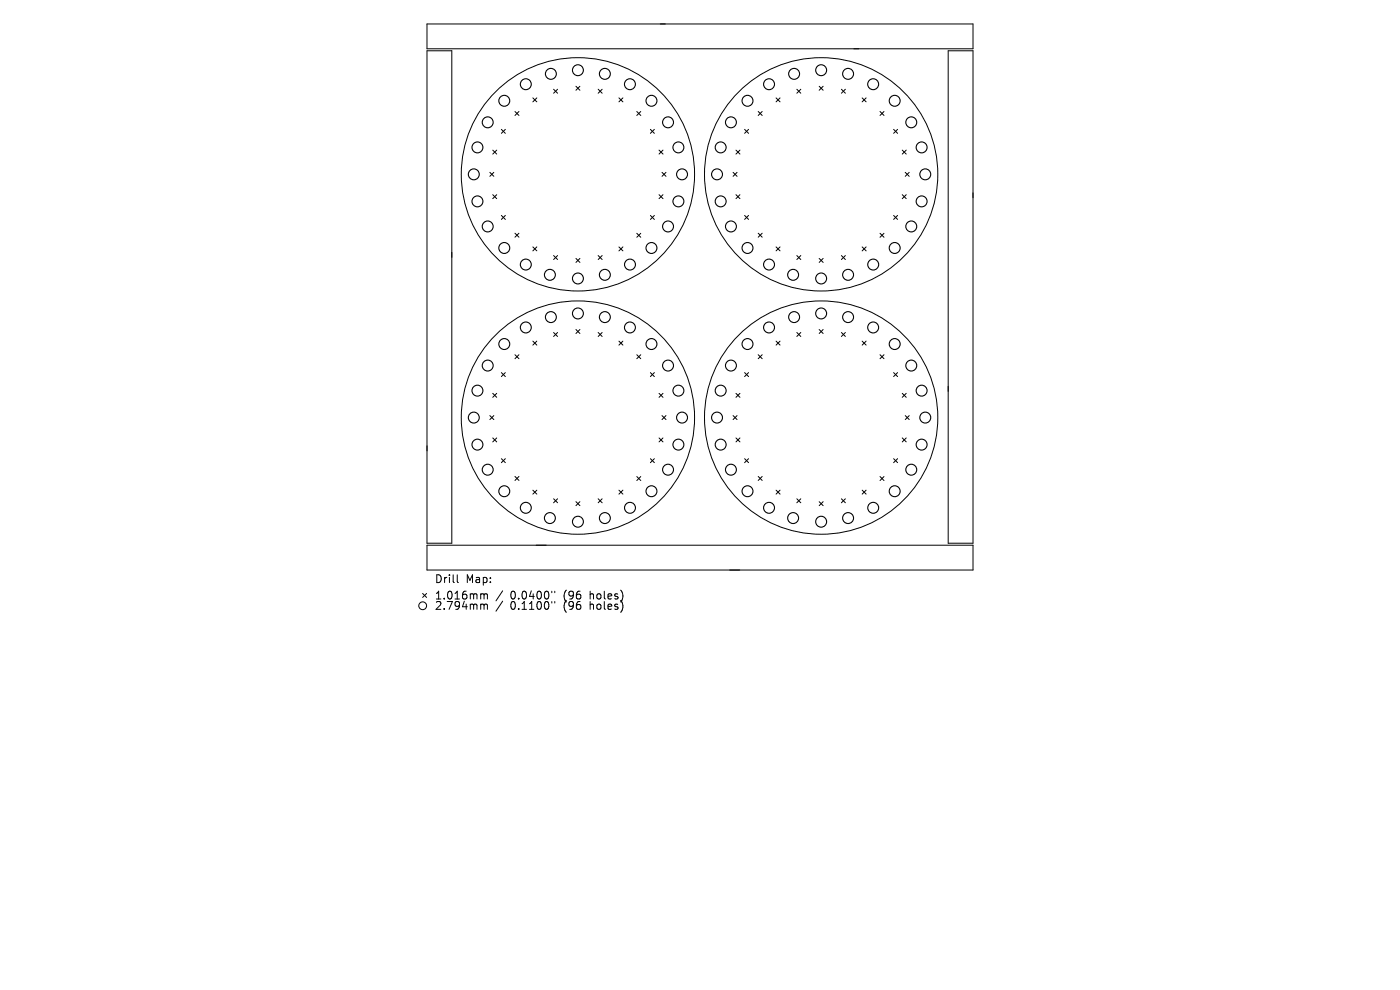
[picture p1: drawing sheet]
<svg xmlns="http://www.w3.org/2000/svg" width="297mm" height="210mm" viewBox="0 0 297 210" stroke-linecap="round" stroke-linejoin="round" font-family="sans-serif">
<defs><g id="words">
<g font-size="2.3">
<text x="92.2" y="123.9">Drill</text>
<text x="98.8" y="123.9">Map:</text>
<text x="92.2" y="127.4">1.016mm</text>
<text x="92.2" y="129.6">2.794mm</text>
<text x="108.3" y="127.4">0.0400&quot;</text>
<text x="108.3" y="129.6">0.1100&quot;</text>
<text x="119.7" y="127.4">(96</text>
<text x="119.7" y="129.6">(96</text>
<text x="125.4" y="127.4">holes)</text>
<text x="125.4" y="129.6">holes)</text>
</g>
</g></defs>
<g fill="none" stroke="#000" stroke-width=".21">
<path d="M90.6 5.1h115.8v5.2h-115.8zM90.6 10.8h5.2v104.4h-5.2zM117.4 18.9l.9 .9M118.3 18.9l-.9 .9M122.2 18.3l.8 .8M123 18.3l-.8 .8M126.9 18.9l.8 .9M127.7 18.9l-.8 .9M169 18.9l.9 .9M169.9 18.9l-.9 .9M173.8 18.3l.8 .8M174.6 18.3l-.8 .8"/>
<path d="M178.5 18.9l.8 .9M179.3 18.9l-.8 .9M201.2 10.8h5.2v104.4h-5.2zM103.9 36.6l.9 .8M104.5 31.8l.9 .9M104.8 36.6l-.9 .8M105.4 31.8l-.9 .9M106.4 27.4l.8 .9M107.2 27.4l-.8 .9M109.2 23.7l.9 .8M110.1 23.7l-.9 .8M113 20.8l.9 .8"/>
<path d="M113.9 20.8l-.9 .8M131.3 20.8l.8 .8M132.1 20.8l-.8 .8M135.1 23.7l.8 .8M135.9 23.7l-.8 .8M138 27.4l.8 .9M138.8 27.4l-.8 .9M139.8 31.8l.9 .9M140.4 36.6l.9 .8M140.7 31.8l-.9 .9M141.3 36.6l-.9 .8M155.5 36.6l.9 .8"/>
<path d="M156.1 31.8l.9 .9M156.4 36.6l-.9 .8M157 31.8l-.9 .9M158 27.4l.8 .9M158.8 27.4l-.8 .9M160.8 23.7l.9 .8M161.7 23.7l-.9 .8M164.6 20.8l.9 .8M165.5 20.8l-.9 .8M182.9 20.8l.8 .8M183.7 20.8l-.8 .8M186.7 23.7l.8 .8"/>
<path d="M187.5 23.7l-.8 .8M189.6 27.4l.8 .9M190.4 27.4l-.8 .9M191.4 31.8l.9 .9M192 36.6l.9 .8M192.3 31.8l-.9 .9M192.9 36.6l-.9 .8M104.5 41.3l.9 .8M105.4 41.3l-.9 .8M106.4 45.7l.8 .8M107.2 45.7l-.8 .8M109.2 49.5l.9 .8"/>
<path d="M110.1 49.5l-.9 .8M113 52.4l.9 .8M113.9 52.4l-.9 .8M117.4 54.2l.9 .9M118.3 54.2l-.9 .9M122.2 54.8l.8 .9M123 54.8l-.8 .9M126.9 54.2l.8 .9M127.7 54.2l-.8 .9M131.3 52.4l.8 .8M132.1 52.4l-.8 .8M135.1 49.5l.8 .8"/>
<path d="M135.9 49.5l-.8 .8M138 45.7l.8 .8M138.8 45.7l-.8 .8M139.8 41.3l.9 .8M140.7 41.3l-.9 .8M156.1 41.3l.9 .8M157 41.3l-.9 .8M158 45.7l.8 .8M158.8 45.7l-.8 .8M160.8 49.5l.9 .8M161.7 49.5l-.9 .8M164.6 52.4l.9 .8"/>
<path d="M165.5 52.4l-.9 .8M169 54.2l.9 .9M169.9 54.2l-.9 .9M173.8 54.8l.8 .9M174.6 54.8l-.8 .9M178.5 54.2l.8 .9M179.3 54.2l-.8 .9M182.9 52.4l.8 .8M183.7 52.4l-.8 .8M186.7 49.5l.8 .8M187.5 49.5l-.8 .8M189.6 45.7l.8 .8"/>
<path d="M190.4 45.7l-.8 .8M191.4 41.3l.9 .8M192.3 41.3l-.9 .8M106.4 79l.8 .9M107.2 79l-.8 .9M109.2 75.3l.9 .8M110.1 75.3l-.9 .8M113 72.4l.9 .8M113.9 72.4l-.9 .8M117.4 70.5l.9 .9M118.3 70.5l-.9 .9M122.2 69.9l.8 .8"/>
<path d="M123 69.9l-.8 .8M126.9 70.5l.8 .9M127.7 70.5l-.8 .9M131.3 72.4l.8 .8M132.1 72.4l-.8 .8M135.1 75.3l.8 .8M135.9 75.3l-.8 .8M138 79l.8 .9M138.8 79l-.8 .9M158 79l.8 .9M158.8 79l-.8 .9M160.8 75.3l.9 .8"/>
<path d="M161.7 75.3l-.9 .8M164.6 72.4l.9 .8M165.5 72.4l-.9 .8M169 70.5l.9 .9M169.9 70.5l-.9 .9M173.8 69.9l.8 .8M174.6 69.9l-.8 .8M178.5 70.5l.8 .9M179.3 70.5l-.8 .9M182.9 72.4l.8 .8M183.7 72.4l-.8 .8M186.7 75.3l.8 .8"/>
<path d="M187.5 75.3l-.8 .8M189.6 79l.8 .9M190.4 79l-.8 .9M103.9 88.2l.9 .8M104.5 83.4l.9 .9M104.5 92.9l.9 .8M104.8 88.2l-.9 .8M105.4 83.4l-.9 .9M105.4 92.9l-.9 .8M106.4 97.3l.8 .8M107.2 97.3l-.8 .8M138 97.3l.8 .8"/>
<path d="M138.8 97.3l-.8 .8M139.8 83.4l.9 .9M139.8 92.9l.9 .8M140.4 88.2l.9 .8M140.7 83.4l-.9 .9M140.7 92.9l-.9 .8M141.3 88.2l-.9 .8M155.5 88.2l.9 .8M156.1 83.4l.9 .9M156.1 92.9l.9 .8M156.4 88.2l-.9 .8M157 83.4l-.9 .9"/>
<path d="M157 92.9l-.9 .8M158 97.3l.8 .8M158.8 97.3l-.8 .8M189.6 97.3l.8 .8M190.4 97.3l-.8 .8M191.4 83.4l.9 .9M191.4 92.9l.9 .8M192 88.2l.9 .8M192.3 83.4l-.9 .9M192.3 92.9l-.9 .8M192.9 88.2l-.9 .8M90.6 115.7h115.8v5.2h-115.8z"/>
<path d="M109.2 101.1l.9 .8M110.1 101.1l-.9 .8M113 104l.9 .8M113.9 104l-.9 .8M117.4 105.8l.9 .9M118.3 105.8l-.9 .9M122.2 106.4l.8 .9M123 106.4l-.8 .9M126.9 105.8l.8 .9M127.7 105.8l-.8 .9M131.3 104l.8 .8M132.1 104l-.8 .8"/>
<path d="M135.1 101.1l.8 .8M135.9 101.1l-.8 .8M160.8 101.1l.9 .8M161.7 101.1l-.9 .8M164.6 104l.9 .8M165.5 104l-.9 .8M169 105.8l.9 .9M169.9 105.8l-.9 .9M173.8 106.4l.8 .9M174.6 106.4l-.8 .9M178.5 105.8l.8 .9M179.3 105.8l-.8 .9"/>
<path d="M182.9 104l.8 .8M183.7 104l-.8 .8M186.7 101.1l.8 .8M187.5 101.1l-.8 .8M89.7 125.9l.8 .8M90.5 125.9l-.8 .8M97 121.9v1.5l.2 .2M102.2 126l.5 .2M102.2 128.2l.5 .2M102.7 126.2l.2-.2h.4l.1 1.1M102.7 126.2v.9M102.7 128.4v.9"/>
<path d="M102.7 128.4l.2-.2h.4l.1 1.1M106.6 125.3l-1.4 2.2M106.6 127.5l-1.4 2.2M117.1 125.4v.3M117.1 127.6v.3M117.7 125.4v.3M117.7 127.6v.3"/>
<circle cx="122.6" cy="37" r="24.7"/>
<circle cx="174.2" cy="37" r="24.7"/>
<circle cx="122.6" cy="88.6" r="24.7"/>
<circle cx="174.2" cy="88.6" r="24.7"/>
<circle cx="89.7" cy="128.5" r=".83"/>
</g>
<g fill="none" stroke="#000" stroke-width=".23">
<circle cx="111.5" cy="17.9" r="1.16"/>
<circle cx="116.9" cy="15.7" r="1.16"/>
<circle cx="122.6" cy="14.9" r="1.16"/>
<circle cx="128.3" cy="15.7" r="1.16"/>
<circle cx="133.6" cy="17.9" r="1.16"/>
<circle cx="163.1" cy="17.9" r="1.16"/>
<circle cx="168.5" cy="15.7" r="1.16"/>
<circle cx="174.2" cy="14.9" r="1.16"/>
<circle cx="179.9" cy="15.7" r="1.16"/>
<circle cx="185.2" cy="17.9" r="1.16"/>
<circle cx="100.5" cy="37" r="1.16"/>
<circle cx="101.3" cy="31.3" r="1.16"/>
<circle cx="103.5" cy="25.9" r="1.16"/>
<circle cx="107" cy="21.4" r="1.16"/>
<circle cx="138.2" cy="21.4" r="1.16"/>
<circle cx="141.7" cy="25.9" r="1.16"/>
<circle cx="143.9" cy="31.3" r="1.16"/>
<circle cx="144.7" cy="37" r="1.16"/>
<circle cx="152.1" cy="37" r="1.16"/>
<circle cx="152.9" cy="31.3" r="1.16"/>
<circle cx="155.1" cy="25.9" r="1.16"/>
<circle cx="158.6" cy="21.4" r="1.16"/>
<circle cx="189.8" cy="21.4" r="1.16"/>
<circle cx="193.3" cy="25.9" r="1.16"/>
<circle cx="195.5" cy="31.3" r="1.16"/>
<circle cx="196.3" cy="37" r="1.16"/>
<circle cx="101.3" cy="42.7" r="1.16"/>
<circle cx="103.5" cy="48" r="1.16"/>
<circle cx="107" cy="52.6" r="1.16"/>
<circle cx="111.5" cy="56.1" r="1.16"/>
<circle cx="116.7" cy="58.3" r="1.16"/>
<circle cx="122.6" cy="59.1" r="1.16"/>
<circle cx="128.3" cy="58.3" r="1.16"/>
<circle cx="133.6" cy="56.1" r="1.16"/>
<circle cx="138.2" cy="52.6" r="1.16"/>
<circle cx="141.7" cy="48" r="1.16"/>
<circle cx="143.9" cy="42.7" r="1.16"/>
<circle cx="152.9" cy="42.7" r="1.16"/>
<circle cx="155.1" cy="48" r="1.16"/>
<circle cx="158.6" cy="52.6" r="1.16"/>
<circle cx="163.1" cy="56.1" r="1.16"/>
<circle cx="168.3" cy="58.3" r="1.16"/>
<circle cx="174.2" cy="59.1" r="1.16"/>
<circle cx="179.9" cy="58.3" r="1.16"/>
<circle cx="185.2" cy="56.1" r="1.16"/>
<circle cx="189.8" cy="52.6" r="1.16"/>
<circle cx="193.3" cy="48" r="1.16"/>
<circle cx="195.5" cy="42.7" r="1.16"/>
<circle cx="103.5" cy="77.5" r="1.16"/>
<circle cx="107" cy="73" r="1.16"/>
<circle cx="111.5" cy="69.5" r="1.16"/>
<circle cx="116.9" cy="67.3" r="1.16"/>
<circle cx="122.6" cy="66.5" r="1.16"/>
<circle cx="128.3" cy="67.3" r="1.16"/>
<circle cx="133.6" cy="69.5" r="1.16"/>
<circle cx="138.2" cy="73" r="1.16"/>
<circle cx="141.7" cy="77.5" r="1.16"/>
<circle cx="155.1" cy="77.5" r="1.16"/>
<circle cx="158.6" cy="73" r="1.16"/>
<circle cx="163.1" cy="69.5" r="1.16"/>
<circle cx="168.5" cy="67.3" r="1.16"/>
<circle cx="174.2" cy="66.5" r="1.16"/>
<circle cx="179.9" cy="67.3" r="1.16"/>
<circle cx="185.2" cy="69.5" r="1.16"/>
<circle cx="189.8" cy="73" r="1.16"/>
<circle cx="193.3" cy="77.5" r="1.16"/>
<circle cx="100.5" cy="88.6" r="1.16"/>
<circle cx="101.3" cy="94.3" r="1.16"/>
<circle cx="101.3" cy="82.9" r="1.16"/>
<circle cx="103.5" cy="99.6" r="1.16"/>
<circle cx="141.7" cy="99.6" r="1.16"/>
<circle cx="143.9" cy="94.3" r="1.16"/>
<circle cx="143.9" cy="82.9" r="1.16"/>
<circle cx="144.7" cy="88.6" r="1.16"/>
<circle cx="152.1" cy="88.6" r="1.16"/>
<circle cx="152.9" cy="94.3" r="1.16"/>
<circle cx="152.9" cy="82.9" r="1.16"/>
<circle cx="155.1" cy="99.6" r="1.16"/>
<circle cx="193.3" cy="99.6" r="1.16"/>
<circle cx="195.5" cy="94.3" r="1.16"/>
<circle cx="195.5" cy="82.9" r="1.16"/>
<circle cx="196.3" cy="88.6" r="1.16"/>
<circle cx="107" cy="104.2" r="1.16"/>
<circle cx="111.5" cy="107.7" r="1.16"/>
<circle cx="116.7" cy="109.9" r="1.16"/>
<circle cx="122.6" cy="110.7" r="1.16"/>
<circle cx="128.3" cy="109.9" r="1.16"/>
<circle cx="133.6" cy="107.7" r="1.16"/>
<circle cx="138.2" cy="104.2" r="1.16"/>
<circle cx="158.6" cy="104.2" r="1.16"/>
<circle cx="163.1" cy="107.7" r="1.16"/>
<circle cx="168.3" cy="109.9" r="1.16"/>
<circle cx="174.2" cy="110.7" r="1.16"/>
<circle cx="179.9" cy="109.9" r="1.16"/>
<circle cx="185.2" cy="107.7" r="1.16"/>
<circle cx="189.8" cy="104.2" r="1.16"/>
</g>
<use href="#words"/>
</svg>
